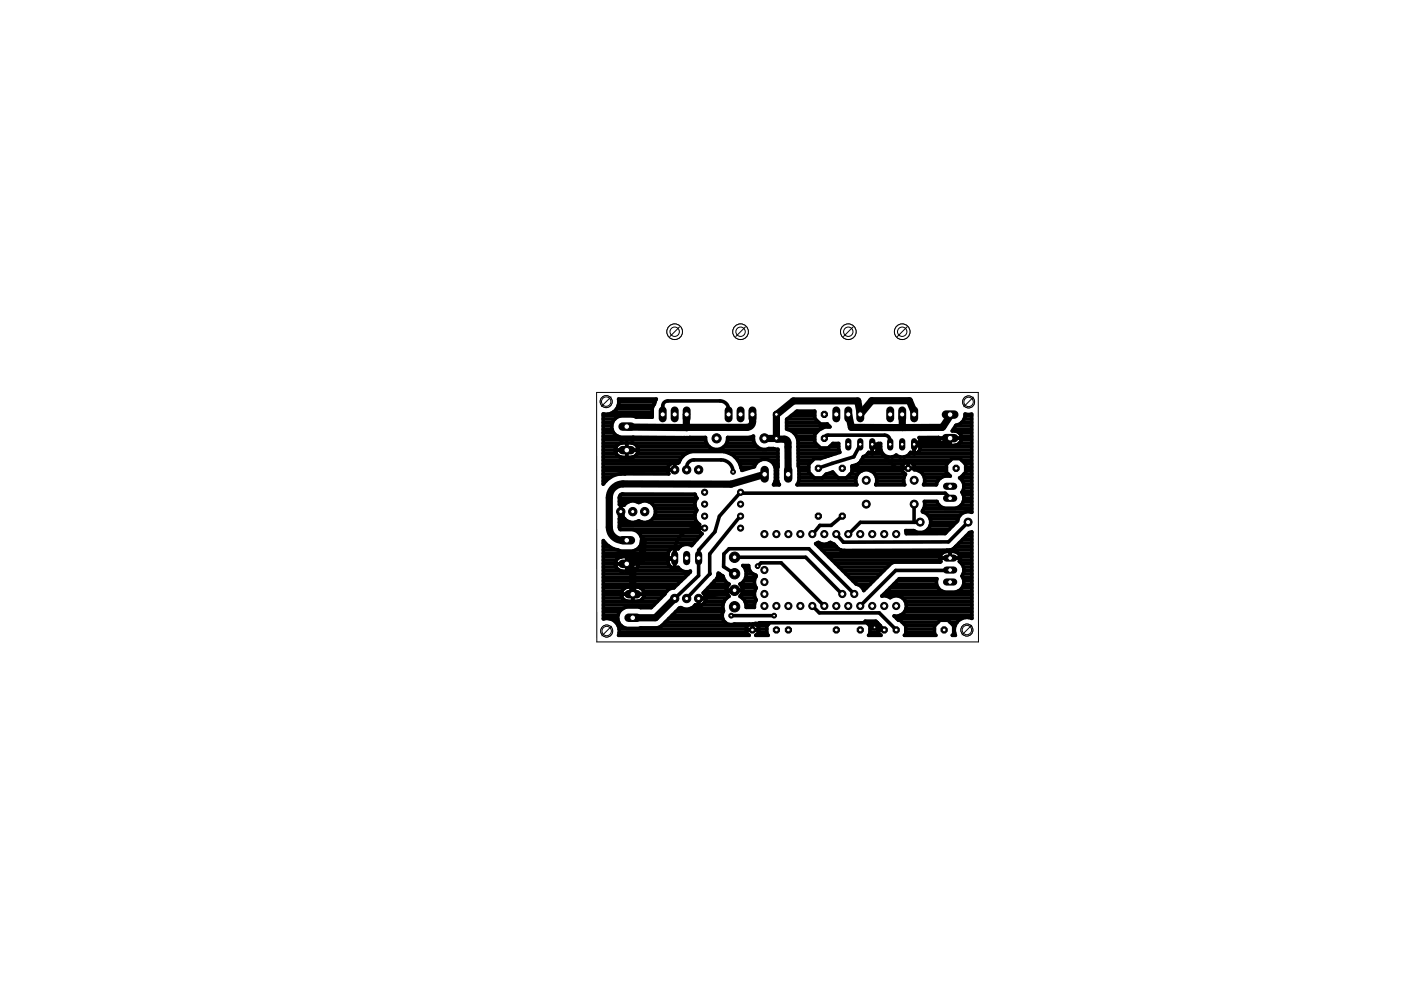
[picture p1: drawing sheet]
<svg xmlns="http://www.w3.org/2000/svg" width="297mm" height="210mm" viewBox="0 0 297 210" stroke-linecap="round" stroke-linejoin="round" font-family="sans-serif">
<g fill="none" stroke="#000" stroke-width=".76">
<path d="M127.9 96.1h2.7M127.9 96.9h3.6M127.9 99.8h13.6M127.9 99.1h13.7M127.9 98.3h14.3M127.9 95.4h2.6M127.9 94.7h2.8M127.9 94h3.7M127.9 93.2h21.7M127.9 92.5h3.1M127.9 91.8h2.2M127.9 91h1.9"/>
<path d="M127.9 90.3h1.8M127.9 89.6h2M127.9 88.8h2.5M127.9 88.1h10.4M130 87.4h8.3M130 91.7l.7 .7 .8 .3h2.7M130.5 95.4h4.8M130.7 86.7h7.6M130.8 94.4l.8-.5h2.3a1.53 1.53 0 0 1 1.4 1.5 1.53 1.53 0 0 1-1.4 1.6h-2a1.54 1.54 0 0 1-1.1-2.6zM131.1 85.9h7.5M131.2 85.2h7.7M132.9 93.9v3.1"/>
<path d="M132.9 96.1h.1M132.9 96.9h.1M132.9 95.4h.1M132.9 94.7h.1M132.9 94h.1M132.9 90.4l.1 .2M134.2 94h15.6M134.2 92.7h.1M134.2 92.7l10.9 .1M134.3 96.9h10.3M135.1 94.7h15.2M135.1 96.1h10.4"/>
<path d="M135.3 95.4h29.6M138.7 85.6l.4-1h-8a2.66 2.66 0 0 1-3.2 3.2v14.9l.2-.3M138.7 85.6v.1M138.7 85.6l-.4 1v1.9l-3.4-.1-.7-.2h-2.7a2.33 2.33 0 0 0-1.5 3.5M140.5 87.9v-2.1l.3-.5 .5-.3h11.4a1.81 1.81 0 0 1 1.8 1.8v1.1M140.5 87.9h.1M141.5 99.6h1.6M143 98.1v1.5M143 99.1h.1M143 98.3h.1M144.1 97.5l-16.2 .1M144.1 97.5l-.4 .7a1.53 1.53 0 0 0-1.8 .4 1.53 1.53 0 0 0-.1 1.9h-9.3"/>
<path d="M144.8 96.7h.1M144.8 96.7l-.7 .8M145.1 92.8h.1M145.1 92.8h1M145.6 96.1h.1M145.6 96.1l-.8 .6M145.6 99.5v.1a1.65 1.65 0 0 1 1.5-2.1h5.8a2.54 2.54 0 0 1 2.5 2.6M146.2 92.8h.1M146.2 92.8h-.1M153.5 94.7h7M154.1 94h5.9M154.3 93.2h5.4"/>
<path d="M154.4 87.9h.1M154.5 96l1 .6 .8 .8M154.5 96v.1M154.5 96l-1.1-.3h-6.8l-1 .4M154.7 96.1h10.2M155.8 96.9h9.2M156.3 97.4l.6 1M156.3 97.4h.1M156.4 97.6h4.7M156.9 98.3h3.3M156.9 98.4l.4 1.3 2.7-.7a2.29 2.29 0 0 1 2.3-1.7 2.29 2.29 0 0 1 2.1 1.9v2.7l-.4 .8M156.9 98.4h.1"/>
<path d="M157.1 99.1h2.5M159.5 87.9h.1M159.7 92.5h.1M159.7 92.5l-.8 .3h-4.6a2.35 2.35 0 0 1-2.4 2.5 2.35 2.35 0 0 1-2.3-2.5h-3.4M159.7 92.5a2.34 2.34 0 0 0 .9 2.3 2.34 2.34 0 0 0 2.4 .3l1.9 .1-.1 6.7 .4 .8M162.1 92.9v.1M163.1 97.6h1.9M164 98.3h1M164.3 99.1h.6M164.4 99.8h.4M164.6 92.9v.1M164.9 87.7l-.3 .2"/>
<path d="M166.8 90.3h9M166.8 89.6h6.8M166.9 88.8h6M166.9 91h6.9M167.6 91.2l.8 .6M167.6 91.2h.1M167.8 88.1h4.9M168.3 91.8h4.8M168.4 91.8l.5 .8M168.4 91.8h.1M168.7 87.4h4M168.9 92.5h3.8"/>
<path d="M168.9 92.6l.3 .9v5.3l.2 .4v2.7l-.3 .8M168.9 92.6h.1M169.1 93.2h3.6M169.2 94.7h4.4M169.2 94h3.7M169.2 96.1h8.1M169.2 96.9h5.8M169.2 95.4h8.7M169.2 98.3h2.4M169.2 97.6h3.1M169.3 99.1h2.2M169.4 99.8h2.1"/>
<path d="M174.6 90.6l-.7 .3-1.2 1.2v1.7l1.2 1.2h1.7l1-1h1.2v1.3l.3 .6-1.9 .6M174.6 90.6h.1M174.8 92.9l.2-.4 .3-.2h12.3l.7 .3a1.79 1.79 0 0 1 .4 1.6v-.1M174.8 92.9h.1M175.4 90.5h.6l-.6-.6h-1.5l-1.2-1.2v-1.5h-3.7l-2.2 1.7v2.1l.8 .2M175.4 90.5h.1M175.4 90.5l-.8 .1M175.5 96.7l-1.6 .5h-1.2l-1.2 1.2v1.7l1.2 1.2h1.6l.8-.7 1.5-.5 1.1 1.2h1.7l1.2-1.2v-1.3l1.3-.4M175.6 96.7h-.1M175.9 94.7h1.9M176.2 96.5h.1M176.2 96.5l-.6 .2"/>
<path d="M179.9 87.9h.1M180.6 99.8h2.2M180.6 99.1h10.7M181.9 98.4v.1M182 98.3h9.7M182.4 87.7v.2M182.4 87.9h.1M182.4 94.2l-1.4 2.7-7.5 2.4M182.4 98l-.5 .4M182.4 98h.1M182.6 97.6h18.9M183 96.9h5.3"/>
<path d="M184 96.1h.7M184.6 99.8h6.7M184.9 94.2l5.1 5.1h2.6M184.9 94.2v2M184.9 94.2h1.3M184.9 95.4h.1M184.9 94.7h.1M185.1 96.1h2M186.1 95.4h.7M186.2 94.7h.5M189.2 96.9h1.6M191.3 99.8v-1.1l.7-.7h1.1l.7 .7v.9a2.15 2.15 0 0 1 2 3.2h2.7a2.23 2.23 0 0 1 3-1.9l-.8-.8v-1.7l1.2-1.2h1.7l1.1 1.2v1.7l-1.2 1.2a2.36 2.36 0 0 1 .5 3.1 2.2 2.2 0 0 1-1.4 3.4h-2.3l-.8-.4-.6-.6-.3-.5h-2.6a2.03 2.03 0 0 1-.4 2v.2a2.26 2.26 0 0 1 1.8 2.2 2.26 2.26 0 0 1-1.9 2.2"/>
<path d="M191.3 99.8l.7 .7a2.07 2.07 0 0 0-.2 2.3h-6.1a2.23 2.23 0 0 0-2-3.2 2.23 2.23 0 0 0-2 3.2l-12.6-.1M191.3 99.3h2.5M191.3 87.9h.1M191.3 87.9v.3M191.8 96.9h14.2M192.6 98v1.3M192.6 99.1h.1M192.6 98.3h.1M192.9 96.1h.7M193.4 98.3h7.4M193.8 87.4v.5M193.8 94.2h1.3"/>
<path d="M193.8 94.2v2M193.8 95.4h.1M193.8 94.7h.1M193.8 99.1h6.9M193.9 94.1l-.1 .1M194 96.1h12M194.7 99.8h6M195 95.4h11M195.1 93.2h4M195.1 94.7h10.9M195.1 94h4.3M199 92.9h4.9"/>
<path d="M199.1 93.3l-.1-.5h-4.1l.2 .4v1.8a1.28 1.28 0 0 1-2 .9 2.02 2.02 0 0 1-3.1 .6 2.05 2.05 0 0 1-3.3-1.2v-1.3h-.5v1a1.27 1.27 0 0 1-2 .9l-.6 .7-.6 .2-.6 1.2M199.1 93.3a1.51 1.51 0 0 0 1.3 1.1h2.1a1.56 1.56 0 0 0 1.3-1.1M201.4 93v1.4M201.4 94h.1M201.4 93.2h.1M201.4 87.9l.2 .1M202.1 91h3.9M202.6 90.3h3.4M203.4 91.8h2.6M203.4 94h2.6M203.8 92.5h2.2M203.8 93.3a1.6 1.6 0 0 0-1.9-1.9l.8-1.2a2.2 2.2 0 0 0 1.9-2.4h1.4v20.8a2.19 2.19 0 0 0-3 1.8l-2.6 2.7-8.2 .1-.2-.7h1.8l.8 .4"/>
<path d="M203.8 93.2h2.2M203.9 89.6h2.1M203.9 97.6h2.1M204.4 88.8h1.6M204.6 88.1h1.4M204.6 98.3h1.4M204.7 99.8h1.3M204.7 99.1h1.3M127.9 102h.6M127.9 101.3h1.4M127.9 100.5h3.3M127.9 119.5h13.8"/>
<path d="M127.9 118h3.9M127.9 118.8h2.8M127.9 117.3h13.8M127.9 116.6h3M127.9 115.8h1.3M127.9 115.1h.4M128 114.8l-.1-.2v16.6M128 114.8h.1M128 114.8l.9 .9M128.1 102.4h.1M128.9 115.7h.1M128.9 115.7l1.1 .7"/>
<path d="M129 101.5h.1M129 101.5l-.9 .9M130 116.4h.1M130.1 100.8h.1M130.1 100.8l-1.1 .7M131.3 110h1.2M131.3 110v1.8l.3 .5h2.6a2.31 2.31 0 0 1 1.5 3.5M131.3 110h.2M131.3 111.5h16.9M131.3 110.7h2.4M131.3 106.4h2M131.3 105.6h16.5"/>
<path d="M131.5 112.2h16.6M131.6 107v3M131.6 108.5h.1M131.6 104.9l-.3 .6v1.5l.9 .1a2.69 2.69 0 0 1 3.2-.5 2.31 2.31 0 0 1 3.6 1.9 2.31 2.31 0 0 1-3.6 1.9 2.48 2.48 0 0 1-3.2-.5l-.5 .1M131.6 104.9l.4-.1h15.3l.5 .8M131.6 109.3h.1M131.6 107.8h.1M131.6 107.1h.1M131.6 104.9h15.8M131.7 100.5h.1M132.2 107.1h.1M132.5 100.5h.1"/>
<path d="M132.5 100.5h-1.1l-1.3 .3M132.8 114.6h.1M132.9 118v3.1M132.9 118.8h.1M133.9 118.6l-1 .9M134 118h7.6M134.6 110.7h1.6M134.8 116.6h7.2M135 106.4h.9M135.1 118.8h6.5M135.4 112.9h13.1M135.7 115.8l-.6 .7a6.4 6.4 0 0 1-5.1-.1"/>
<path d="M135.7 115.8h8.6M135.9 113.7h12.5M136 115.1h11.1M136.1 114.4h11.7M137.2 110.7h10.6M137.5 106.4h9.9M138.4 110h9M138.5 107.1h8.8M138.8 109.3h8.5M138.9 107.8h8.7M139 108.5h8.6M141.6 118.3h1.4l-.3 .3h-6.6"/>
<path d="M143 119.5h.1M143 116.2v4.3M143 118h.1M143 118.8h.1M143 117.3h.1M143 116.6h.1M143.8 116.4h.1M143.8 116.4a1.4 1.4 0 0 0-2.2 1.1v1.7a1.4 1.4 0 0 0 2.2 1.1M147.8 105.6a1.93 1.93 0 0 0 0 2.6 2.01 2.01 0 0 0 .5 3l-.1 .3M148.1 112h1.3M148.2 111.5a1.28 1.28 0 0 0 .7 1.7l-2.3 2.5a2.18 2.18 0 0 0-2.8 .7M149.4 112a5.1 5.1 0 0 0-6.4 4.9"/>
<path d="M149.4 112h.1M155.7 118.2h15.1l7.8 7.7M157 109.4l-6.5 8.1v4.3v-.2l-4.9 5.3M164 102.7h1.2M164.1 102.7h1.1M164.4 102h.5M164.4 101.3h.4M164.4 100.5h.4M169.1 102.7h12.5M169.4 102h12M169.4 101.3h3.2M169.4 100.5h2.5"/>
<path d="M173.3 115.1h.4M173.5 115.8h3.8M174.2 116.6h3.9M174.4 101.3h3.3M175 117.3h24.7M175.2 100.5h1.7M175.7 118h23.6M175.8 115.1h.5M176.4 118.8h22.9M177.2 119.5h11.7M177.7 116.4h.1M178.6 109.4l-2.4 2h-2.4l-1.6 1.8"/>
<path d="M179.5 101.3h2M180.2 100.5h1.6M185.5 100.5h6.5M185.7 102.7h6.1M185.8 101.3h5.9M185.9 102h5.7M192.2 112.9h8.4M193.8 106.9v3.8M195.1 110.7h-12.7l-2.5 2.5M195.7 100.5h5.4M195.7 108.5h9M195.8 107.8h10.2"/>
<path d="M195.9 102.7h2.6M196 101.3h3.5M196 106.4h2.7M196 107.1h3.1M196 102h2.8M196.7 112.2h4.6M196.8 109.3h6.7M197.2 111.5h4.8M197.2 110h5.9M197.3 110.7h5.4M199.3 118.3h4.3M199.5 119a1.41 1.41 0 0 1 1.1-2.1h1.7a1.42 1.42 0 0 1 1.1 2.1 2.41 2.41 0 0 1 .6 3.2l.3 .8v.8l-.3 .8"/>
<path d="M199.5 119v.1M200.8 116.6l-21.7 .1a1.68 1.68 0 0 1-1.8-.8 1.39 1.39 0 0 0-1.3-.8 2.52 2.52 0 0 1-2.6 0l-.5 .2 8.6 8.5a2.08 2.08 0 0 1 1.6 1.4l5.8-5.8 .7-.2h9.7l.2-.2M200.8 116.6v.1M201.4 105.6l-1-1h-43.1l-.3-.2-4.5 5.1-.9 3.3-3.5 3.8v5.4l-5.1 4.9M201.4 116.9v1.4M201.4 118h.1M201.4 117.3h.1M201.5 116.6l-.7 .1M201.5 116.6v.1M201.7 116.6h4.3M202.1 116.4l-.6 .2M202.1 116.4h.1"/>
<path d="M202.6 115.9l-.5 .5M202.6 115.9h.1M202.6 115.8h3.4M203.2 117.3h2.8M203.4 115.1h2.6M203.5 118.8h2.5M203.6 118h2.4M203.6 101.3h2.4M203.8 107.1h2.2M203.9 119.5h2.1M204.1 104.2h1.9M204.1 102h1.9"/>
<path d="M204.1 114.4h1.9M204.2 106.4h1.8M204.2 104.9h1.8M204.3 105.6h1.7M204.3 103.4h1.7M204.3 102.7h1.7M204.4 100.5h1.6M204.8 113.7h1.2M205.3 110.7l-4.2 4.2-22.3 .1-1.5-1.8M205.7 112.9l.3-.1 .1 18.3a2.67 2.67 0 0 0-3.2 .9M205.8 108.5h.2M206 112.9h-.5l-2.9 3"/>
<path d="M127.9 124.6h4.7M127.9 125.3h4M127.9 123.9h15.8M127.9 123.1h16.5M127.9 122.4h17.3M127.9 121.7h18M127.9 121h3.5M127.9 120.2h2.7M127.9 131.2a2.66 2.66 0 0 1 2.7 .8 2.66 2.66 0 0 1 .5 2.7h27.8l-.7-.6M127.9 127.5h11.5M127.9 131.2h.2M127.9 130.5h3.1"/>
<path d="M127.9 129.7h3.4M127.9 129h4.2M127.9 128.2h10.7M127.9 126.8h4.1M127.9 126.1h3.8M129.2 131.2h1.8M130.5 131.9h.7M131 132.6h.7M131.3 133.4h26.9M131.3 134.1h26.9M131.4 121a1.53 1.53 0 0 1-.9-1.7 1.53 1.53 0 0 1 1.4-1.3h2a1.53 1.53 0 0 1 1.4 1.3 1.53 1.53 0 0 1-.9 1.7M131.4 121l.5 .1 2.5-.1"/>
<path d="M131.7 126h4.9M132 126.8a1.53 1.53 0 0 1 1.1-2.3h2.1a1.53 1.53 0 0 1 1.4 1.5 1.53 1.53 0 0 1-1.4 1.5M132 126.8l.5 .5 .6 .2M132.9 121h.1M132.9 120.2h.1M134.2 124.6h.1M134.2 124.5v3M134.2 126.8h.1M134.2 126.1h.1M134.2 125.3h.1M134.4 121h10.1M135.1 120.2h7.1"/>
<path d="M136.3 126.8h3.8M136.4 125.3h5M136.6 126.1h4.2M140.3 132.6h18.3M141.1 131.9h12.6M141.8 131.2h11.4M142.5 130.5h10.6M142.6 124.6l-.8 .4-3.7 3.8-5.3-.1-.8 .4-.7 .6M143 120.2h.1M143.2 129.7h10.1M143.8 120.3h.1M143.8 120.3a2.08 2.08 0 0 0 2.6 .8v.2l-3.5 3.3h-7.2"/>
<path d="M144 129h.7M146.5 129h6.8M147.4 128.2a2.27 2.27 0 0 1-3.1 .6l-.3 .1-3.8 3.9-.8 .3-6.6 .1a2.3 2.3 0 0 1-1.5-3.5M147.4 128.2h.1M148.1 126.9h1.5M148.1 127.5h.1M148.1 128.2h.1M148.8 128.2h4.5M149.1 125.7h.1M149.1 125.7l.5 1.1M149.4 126.1h4.9M149.5 125.3h4.5"/>
<path d="M149.5 127.5h4M149.6 126.8a1.53 1.53 0 0 1-2.2 1.4M149.6 126.8h4.5M150.2 124.6h3.9M150.8 123.9h3.8M151.6 123.1h2.1M152.1 122.4h1.3M152.3 121.7h.3M154 125.2h3.5M154.6 123.8a1.76 1.76 0 0 0 0 2.6 2.38 2.38 0 0 0-1.2 3.1 1.88 1.88 0 0 0 .1 2.2 1.88 1.88 0 0 0 2.2 .6h3.3l-.8 .7v1.1M154.6 123.8a2.32 2.32 0 0 1-1.3-1.7l-1-.6v.6l-.3 .6-2.9 3M155 130.5h9.1"/>
<path d="M155.7 121.6l-2.3-1.5 .1-2.6 1.1-1.1h16.9l9.6 9.5M155.7 121.6h.1M155.7 125.2l-6.9 1.7-.7-.1v1.6M156.9 123.8a1.76 1.76 0 0 1 0 2.6 2.24 2.24 0 0 1 1.3 2.4h1.8v-.7l.3-.9a2.46 2.46 0 0 1 0-2.6M156.9 123.8a2.41 2.41 0 0 0 .6-3.9h1.2a1.86 1.86 0 0 0 1.5 2l.1 .2a2.15 2.15 0 0 0 0 2.5M156.9 123.9h3.1M157.2 126.1h2.8M157.4 124.6h2.9M157.4 126.8h2.7M157.5 125.3h2.5M157.7 123.1h2.3M157.8 120.2h.9"/>
<path d="M157.9 127.5h2.3M158.1 122.4h2.1M158.1 121h.9M158.2 128.2h1.8M158.2 121.7h1.5M158.2 133.6h2.6M159.5 132.3l.1 1.2M159.5 132.3h.1M159.5 133.4h.1M159.5 132.6h.1M160.1 132.3h2.9l-.4 .4v1.7l.3 .3h-2.7l.6-.6v-1.1zM160.5 132.6h2.2"/>
<path d="M160.6 120l.7-.7h4.3l9.2 9.2M160.8 134.1h1.8M160.8 133.4h1.8M172.2 128.5l1.5 1.4h12.7l3.6 3.7M177.9 120.2h10.2M178.6 121h8.8M179.3 121.7h7.4M180.1 122.4h5.8M180.8 123.1h4.4M181.7 123.9h2.8M182.8 124.6h.9M183.6 131.9h2.3"/>
<path d="M184.4 132.6h2.2M184.4 134.1h1.8M184.4 133.4h1.8M186 132h-25v.2l-1.2 .1-.3 .5M186 132l1.5 1.6M186 132l-.6 1M186.2 133.6h1.3M186.6 132.6l-.9-.9h-2.3l1 1v1.7l-.3 .3h2.7l-.6-.6M186.6 132.6l-.4 .4v1.1M187.3 126.1h18.8M187.5 133.6h.1M188 125.3h11.7"/>
<path d="M188.7 124.6h10.2M189.5 123.9h9.1M189.6 130.6l.9 .9h.4l1.1 1.2v1.7l-.3 .3h6.7l-.3-.3v-1.7l1.2-1.2h1.7l1.2 1.2v1.7l-.3 .3h.7a2.58 2.58 0 0 1 .3-2.7M190.1 131.2h13.8M190.2 123.1h8.3M190.8 130.5h15.3M191.2 131.9h7.7M191.3 126.8h14.8M191.8 129.7h14.3M191.9 127.5h14.2M192 132.6h6.2M192 134.1h6.1"/>
<path d="M192 133.4h6.1M192.1 129h14M192.2 128.2h13.9M198.9 124.6l-.4-.8 .1-1.1h-8l-3.6 3.7a2.5 2.5 0 0 1 1.8 .3 2.18 2.18 0 0 1 3.4 1.4 2.18 2.18 0 0 1-2.6 2.5M198.9 124.6l.6 .6 .8 .3h2.3l.8-.3 .6-.6M201.4 131.9h1.5M201.4 120.9h-11.5l-7.5 7.6M202.1 132.6h.4M202.2 134.1h.2M202.2 133.4h.1M203.1 125.3h3M204 124.6h2.1"/>
<path d="M204.1 122.4h2M204.2 121.7h1.9M204.3 120.2h1.7M204.3 123.9h1.8M204.3 123.1h1.8M204.3 121h1.8"/>
</g>
<g fill="none" stroke="#000" stroke-width="1.5">
<path d="M133 90.6l12.7 .1M145.6 90.6l-.1 .1M145.6 87.9l-.1 2.8M159.5 87.9v1.8l-.4 .6-.5 .3-13.1 .1M162.1 93h2.5l.2 .1h1.7l.3 .2a1.47 1.47 0 0 1 .3 1.5v5.8M164.6 87.9v5M164.9 87.7l3.3-2.7h13.7l.5 2.7M179.9 87.9l.6 2.7 10.8 .1M191.3 88.2v2.5M193.8 87.4l-1-2.4h-8l-2.4 2.9M201.4 93l-1.2 1.1h-6.3M201.6 88l-1.8 2.6-8.5 .1"/>
<path d="M131.6 108.5l.3 2.3M132.9 119.5l1.3 1.3v5.2M136.4 114.6l-.3 4h-2.2M162.1 100.6l-7.1 2.1-22.9-.1a2.93 2.93 0 0 0-2.9 2.9v6.3a2.93 2.93 0 0 0 3.7 2.8M143 126.9l-4 4.1h-4.8"/>
</g>
<path d="M133.3 131h1.7" fill="none" stroke="#000" stroke-width="1.8"/>
<circle cx="134.2" cy="131" r=".59" fill="#fff" stroke="#000" stroke-width=".21"/>
<path d="M133.3 126h1.7" fill="none" stroke="#000" stroke-width="1.8"/>
<circle cx="134.2" cy="126" r=".59" fill="#fff" stroke="#000" stroke-width=".21"/>
<circle cx="149.4" cy="104.4" r=".66" fill="#000" stroke="#000" stroke-width=".21"/>
<circle cx="149.4" cy="104.4" r=".4" fill="#fff" stroke="#000" stroke-width=".21"/>
<circle cx="149.4" cy="106.9" r=".66" fill="#000" stroke="#000" stroke-width=".21"/>
<circle cx="149.4" cy="106.9" r=".4" fill="#fff" stroke="#000" stroke-width=".21"/>
<circle cx="157" cy="106.9" r=".66" fill="#000" stroke="#000" stroke-width=".21"/>
<circle cx="157" cy="106.9" r=".4" fill="#fff" stroke="#000" stroke-width=".21"/>
<circle cx="157" cy="104.4" r=".66" fill="#000" stroke="#000" stroke-width=".21"/>
<circle cx="157" cy="104.4" r=".4" fill="#fff" stroke="#000" stroke-width=".21"/>
<circle cx="149.4" cy="109.4" r=".66" fill="#000" stroke="#000" stroke-width=".21"/>
<circle cx="149.4" cy="109.4" r=".4" fill="#fff" stroke="#000" stroke-width=".21"/>
<circle cx="149.4" cy="112" r=".66" fill="#000" stroke="#000" stroke-width=".21"/>
<circle cx="149.4" cy="112" r=".4" fill="#fff" stroke="#000" stroke-width=".21"/>
<circle cx="157" cy="109.4" r=".66" fill="#000" stroke="#000" stroke-width=".21"/>
<circle cx="157" cy="109.4" r=".4" fill="#fff" stroke="#000" stroke-width=".21"/>
<circle cx="157" cy="112" r=".66" fill="#000" stroke="#000" stroke-width=".21"/>
<circle cx="157" cy="112" r=".4" fill="#fff" stroke="#000" stroke-width=".21"/>
<path d="M132 114.6h1.8" fill="none" stroke="#000" stroke-width="1.8"/>
<circle cx="132.9" cy="114.6" r=".59" fill="#fff" stroke="#000" stroke-width=".21"/>
<path d="M132 119.5h1.8" fill="none" stroke="#000" stroke-width="1.8"/>
<circle cx="132.9" cy="119.5" r=".59" fill="#fff" stroke="#000" stroke-width=".21"/>
<path d="M200.7 105.6h1.5" fill="none" stroke="#000" stroke-width="1.5"/>
<circle cx="201.4" cy="105.6" r=".51" fill="#fff" stroke="#000" stroke-width=".21"/>
<path d="M200.7 103.1h1.5" fill="none" stroke="#000" stroke-width="1.5"/>
<circle cx="201.4" cy="103.1" r=".51" fill="#fff" stroke="#000" stroke-width=".21"/>
<circle cx="182.4" cy="133.6" r=".71" fill="#000" stroke="#000" stroke-width=".21"/>
<circle cx="182.4" cy="133.6" r=".4" fill="#fff" stroke="#000" stroke-width=".21"/>
<circle cx="187.5" cy="133.6" r=".71" fill="#000" stroke="#000" stroke-width=".21"/>
<circle cx="187.5" cy="133.6" r=".4" fill="#fff" stroke="#000" stroke-width=".21"/>
<circle cx="164.6" cy="133.6" r=".71" fill="#000" stroke="#000" stroke-width=".21"/>
<circle cx="164.6" cy="133.6" r=".4" fill="#fff" stroke="#000" stroke-width=".21"/>
<circle cx="159.5" cy="133.6" r=".71" fill="#000" stroke="#000" stroke-width=".21"/>
<circle cx="159.5" cy="133.6" r=".4" fill="#fff" stroke="#000" stroke-width=".21"/>
<path d="M200.6 92.9h1.7" fill="none" stroke="#000" stroke-width="1.8"/>
<circle cx="201.4" cy="92.9" r=".59" fill="#fff" stroke="#000" stroke-width=".21"/>
<path d="M200.6 87.9h1.7" fill="none" stroke="#000" stroke-width="1.8"/>
<circle cx="201.4" cy="87.9" r=".59" fill="#fff" stroke="#000" stroke-width=".21"/>
<circle cx="155.7" cy="118.2" r="1.1" fill="#000" stroke="#000" stroke-width=".21"/>
<circle cx="155.7" cy="118.2" r=".51" fill="#fff" stroke="#000" stroke-width=".21"/>
<circle cx="155.7" cy="121.6" r="1.1" fill="#000" stroke="#000" stroke-width=".21"/>
<circle cx="155.7" cy="121.6" r=".51" fill="#fff" stroke="#000" stroke-width=".21"/>
<circle cx="155.7" cy="125.2" r="1.1" fill="#000" stroke="#000" stroke-width=".21"/>
<circle cx="155.7" cy="125.2" r=".51" fill="#fff" stroke="#000" stroke-width=".21"/>
<circle cx="155.7" cy="128.7" r="1.1" fill="#000" stroke="#000" stroke-width=".21"/>
<circle cx="155.7" cy="128.7" r=".51" fill="#fff" stroke="#000" stroke-width=".21"/>
<circle cx="134.2" cy="108.5" r=".89" fill="#000" stroke="#000" stroke-width=".21"/>
<circle cx="134.2" cy="108.5" r=".44" fill="#fff" stroke="#000" stroke-width=".21"/>
<circle cx="131.6" cy="108.5" r=".89" fill="#000" stroke="#000" stroke-width=".21"/>
<circle cx="131.6" cy="108.5" r=".44" fill="#fff" stroke="#000" stroke-width=".21"/>
<circle cx="136.7" cy="108.5" r=".89" fill="#000" stroke="#000" stroke-width=".21"/>
<circle cx="136.7" cy="108.5" r=".44" fill="#fff" stroke="#000" stroke-width=".21"/>
<circle cx="183.7" cy="106.9" r=".85" fill="#000" stroke="#000" stroke-width=".21"/>
<circle cx="183.7" cy="106.9" r=".55" fill="#fff" stroke="#000" stroke-width=".21"/>
<circle cx="193.8" cy="106.9" r=".85" fill="#000" stroke="#000" stroke-width=".21"/>
<circle cx="193.8" cy="106.9" r=".55" fill="#fff" stroke="#000" stroke-width=".21"/>
<circle cx="183.7" cy="101.8" r=".85" fill="#000" stroke="#000" stroke-width=".21"/>
<circle cx="183.7" cy="101.8" r=".55" fill="#fff" stroke="#000" stroke-width=".21"/>
<circle cx="193.8" cy="101.8" r=".85" fill="#000" stroke="#000" stroke-width=".21"/>
<circle cx="193.8" cy="101.8" r=".55" fill="#fff" stroke="#000" stroke-width=".21"/>
<circle cx="151.9" cy="92.9" r=".97" fill="#000" stroke="#000" stroke-width=".21"/>
<circle cx="151.9" cy="92.9" r=".55" fill="#fff" stroke="#000" stroke-width=".21"/>
<circle cx="162.1" cy="92.9" r=".97" fill="#000" stroke="#000" stroke-width=".21"/>
<circle cx="162.1" cy="92.9" r=".55" fill="#fff" stroke="#000" stroke-width=".21"/>
<circle cx="205.3" cy="110.7" r=".85" fill="#000" stroke="#000" stroke-width=".21"/>
<circle cx="205.3" cy="110.7" r=".55" fill="#fff" stroke="#000" stroke-width=".21"/>
<circle cx="195.1" cy="110.7" r=".85" fill="#000" stroke="#000" stroke-width=".21"/>
<circle cx="195.1" cy="110.7" r=".55" fill="#fff" stroke="#000" stroke-width=".21"/>
<path d="M148.1 117.6v1.5" fill="none" stroke="#000" stroke-width="1.5"/>
<circle cx="148.1" cy="118.3" r=".51" fill="#fff" stroke="#000" stroke-width=".21"/>
<path d="M145.6 117.6v1.5" fill="none" stroke="#000" stroke-width="1.5"/>
<circle cx="145.6" cy="118.3" r=".51" fill="#fff" stroke="#000" stroke-width=".21"/>
<path d="M143 117.6v1.5" fill="none" stroke="#000" stroke-width="1.5"/>
<circle cx="143" cy="118.3" r=".51" fill="#fff" stroke="#000" stroke-width=".21"/>
<circle cx="162.1" cy="128.5" r=".76" fill="#000" stroke="#000" stroke-width=".21"/>
<circle cx="162.1" cy="128.5" r=".51" fill="#fff" stroke="#000" stroke-width=".21"/>
<circle cx="164.6" cy="128.5" r=".76" fill="#000" stroke="#000" stroke-width=".21"/>
<circle cx="164.6" cy="128.5" r=".51" fill="#fff" stroke="#000" stroke-width=".21"/>
<circle cx="167.2" cy="128.5" r=".76" fill="#000" stroke="#000" stroke-width=".21"/>
<circle cx="167.2" cy="128.5" r=".51" fill="#fff" stroke="#000" stroke-width=".21"/>
<circle cx="169.7" cy="128.5" r=".76" fill="#000" stroke="#000" stroke-width=".21"/>
<circle cx="169.7" cy="128.5" r=".51" fill="#fff" stroke="#000" stroke-width=".21"/>
<circle cx="172.2" cy="128.5" r=".76" fill="#000" stroke="#000" stroke-width=".21"/>
<circle cx="172.2" cy="128.5" r=".51" fill="#fff" stroke="#000" stroke-width=".21"/>
<circle cx="174.8" cy="128.5" r=".76" fill="#000" stroke="#000" stroke-width=".21"/>
<circle cx="174.8" cy="128.5" r=".51" fill="#fff" stroke="#000" stroke-width=".21"/>
<circle cx="177.3" cy="128.5" r=".76" fill="#000" stroke="#000" stroke-width=".21"/>
<circle cx="177.3" cy="128.5" r=".51" fill="#fff" stroke="#000" stroke-width=".21"/>
<circle cx="179.9" cy="128.5" r=".76" fill="#000" stroke="#000" stroke-width=".21"/>
<circle cx="179.9" cy="128.5" r=".51" fill="#fff" stroke="#000" stroke-width=".21"/>
<circle cx="182.4" cy="128.5" r=".76" fill="#000" stroke="#000" stroke-width=".21"/>
<circle cx="182.4" cy="128.5" r=".51" fill="#fff" stroke="#000" stroke-width=".21"/>
<circle cx="184.9" cy="128.5" r=".76" fill="#000" stroke="#000" stroke-width=".21"/>
<circle cx="184.9" cy="128.5" r=".51" fill="#fff" stroke="#000" stroke-width=".21"/>
<circle cx="187.5" cy="128.5" r=".76" fill="#000" stroke="#000" stroke-width=".21"/>
<circle cx="187.5" cy="128.5" r=".51" fill="#fff" stroke="#000" stroke-width=".21"/>
<circle cx="190" cy="128.5" r=".76" fill="#000" stroke="#000" stroke-width=".21"/>
<circle cx="190" cy="128.5" r=".51" fill="#fff" stroke="#000" stroke-width=".21"/>
<circle cx="162.1" cy="125.9" r=".76" fill="#000" stroke="#000" stroke-width=".21"/>
<circle cx="162.1" cy="125.9" r=".51" fill="#fff" stroke="#000" stroke-width=".21"/>
<circle cx="162.1" cy="123.4" r=".76" fill="#000" stroke="#000" stroke-width=".21"/>
<circle cx="162.1" cy="123.4" r=".51" fill="#fff" stroke="#000" stroke-width=".21"/>
<circle cx="162.1" cy="120.9" r=".76" fill="#000" stroke="#000" stroke-width=".21"/>
<circle cx="162.1" cy="120.9" r=".51" fill="#fff" stroke="#000" stroke-width=".21"/>
<circle cx="181.1" cy="125.9" r=".76" fill="#000" stroke="#000" stroke-width=".21"/>
<circle cx="181.1" cy="125.9" r=".51" fill="#fff" stroke="#000" stroke-width=".21"/>
<circle cx="178.6" cy="125.9" r=".76" fill="#000" stroke="#000" stroke-width=".21"/>
<circle cx="178.6" cy="125.9" r=".51" fill="#fff" stroke="#000" stroke-width=".21"/>
<circle cx="162.1" cy="113.2" r=".76" fill="#000" stroke="#000" stroke-width=".21"/>
<circle cx="162.1" cy="113.2" r=".51" fill="#fff" stroke="#000" stroke-width=".21"/>
<circle cx="164.6" cy="113.2" r=".76" fill="#000" stroke="#000" stroke-width=".21"/>
<circle cx="164.6" cy="113.2" r=".51" fill="#fff" stroke="#000" stroke-width=".21"/>
<circle cx="167.2" cy="113.2" r=".76" fill="#000" stroke="#000" stroke-width=".21"/>
<circle cx="167.2" cy="113.2" r=".51" fill="#fff" stroke="#000" stroke-width=".21"/>
<circle cx="169.7" cy="113.2" r=".76" fill="#000" stroke="#000" stroke-width=".21"/>
<circle cx="169.7" cy="113.2" r=".51" fill="#fff" stroke="#000" stroke-width=".21"/>
<circle cx="172.2" cy="113.2" r=".76" fill="#000" stroke="#000" stroke-width=".21"/>
<circle cx="172.2" cy="113.2" r=".51" fill="#fff" stroke="#000" stroke-width=".21"/>
<circle cx="174.8" cy="113.2" r=".76" fill="#000" stroke="#000" stroke-width=".21"/>
<circle cx="174.8" cy="113.2" r=".51" fill="#fff" stroke="#000" stroke-width=".21"/>
<circle cx="179.9" cy="113.2" r=".76" fill="#000" stroke="#000" stroke-width=".21"/>
<circle cx="179.9" cy="113.2" r=".51" fill="#fff" stroke="#000" stroke-width=".21"/>
<circle cx="182.4" cy="113.2" r=".76" fill="#000" stroke="#000" stroke-width=".21"/>
<circle cx="182.4" cy="113.2" r=".51" fill="#fff" stroke="#000" stroke-width=".21"/>
<circle cx="187.5" cy="113.2" r=".76" fill="#000" stroke="#000" stroke-width=".21"/>
<circle cx="187.5" cy="113.2" r=".51" fill="#fff" stroke="#000" stroke-width=".21"/>
<circle cx="190" cy="113.2" r=".76" fill="#000" stroke="#000" stroke-width=".21"/>
<circle cx="190" cy="113.2" r=".51" fill="#fff" stroke="#000" stroke-width=".21"/>
<circle cx="184.9" cy="113.2" r=".76" fill="#000" stroke="#000" stroke-width=".21"/>
<circle cx="184.9" cy="113.2" r=".51" fill="#fff" stroke="#000" stroke-width=".21"/>
<circle cx="177.3" cy="113.2" r=".76" fill="#000" stroke="#000" stroke-width=".21"/>
<circle cx="177.3" cy="113.2" r=".51" fill="#fff" stroke="#000" stroke-width=".21"/>
<circle cx="145.6" cy="99.6" r=".89" fill="#000" stroke="#000" stroke-width=".21"/>
<circle cx="145.6" cy="99.6" r=".44" fill="#fff" stroke="#000" stroke-width=".21"/>
<circle cx="143" cy="99.6" r=".89" fill="#000" stroke="#000" stroke-width=".21"/>
<circle cx="143" cy="99.6" r=".44" fill="#fff" stroke="#000" stroke-width=".21"/>
<circle cx="148.1" cy="99.6" r=".89" fill="#000" stroke="#000" stroke-width=".21"/>
<circle cx="148.1" cy="99.6" r=".44" fill="#fff" stroke="#000" stroke-width=".21"/>
<circle cx="145.6" cy="126.9" r=".89" fill="#000" stroke="#000" stroke-width=".21"/>
<circle cx="145.6" cy="126.9" r=".44" fill="#fff" stroke="#000" stroke-width=".21"/>
<circle cx="148.1" cy="126.9" r=".89" fill="#000" stroke="#000" stroke-width=".21"/>
<circle cx="148.1" cy="126.9" r=".44" fill="#fff" stroke="#000" stroke-width=".21"/>
<circle cx="143" cy="126.9" r=".89" fill="#000" stroke="#000" stroke-width=".21"/>
<circle cx="143" cy="126.9" r=".44" fill="#fff" stroke="#000" stroke-width=".21"/>
<path d="M188.7 93.6v1.3" fill="none" stroke="#000" stroke-width="1.3"/>
<circle cx="188.7" cy="94.2" r=".4" fill="#fff" stroke="#000" stroke-width=".21"/>
<path d="M193.8 93.6v1.3" fill="none" stroke="#000" stroke-width="1.3"/>
<circle cx="193.8" cy="94.2" r=".4" fill="#fff" stroke="#000" stroke-width=".21"/>
<path d="M191.3 93.6v1.3" fill="none" stroke="#000" stroke-width="1.3"/>
<circle cx="191.3" cy="94.2" r=".4" fill="#fff" stroke="#000" stroke-width=".21"/>
<path d="M179.9 93.6v1.3" fill="none" stroke="#000" stroke-width="1.3"/>
<circle cx="179.9" cy="94.2" r=".4" fill="#fff" stroke="#000" stroke-width=".21"/>
<path d="M184.9 93.6v1.3" fill="none" stroke="#000" stroke-width="1.3"/>
<circle cx="184.9" cy="94.2" r=".4" fill="#fff" stroke="#000" stroke-width=".21"/>
<path d="M182.4 93.6v1.3" fill="none" stroke="#000" stroke-width="1.3"/>
<circle cx="182.4" cy="94.2" r=".4" fill="#fff" stroke="#000" stroke-width=".21"/>
<path d="M154.5 87v1.7" fill="none" stroke="#000" stroke-width="1.7"/>
<circle cx="154.5" cy="87.9" r=".55" fill="#fff" stroke="#000" stroke-width=".21"/>
<path d="M157 87v1.7" fill="none" stroke="#000" stroke-width="1.7"/>
<circle cx="157" cy="87.9" r=".55" fill="#fff" stroke="#000" stroke-width=".21"/>
<path d="M159.5 87v1.7" fill="none" stroke="#000" stroke-width="1.7"/>
<circle cx="159.5" cy="87.9" r=".55" fill="#fff" stroke="#000" stroke-width=".21"/>
<path d="M140.5 87v1.7" fill="none" stroke="#000" stroke-width="1.7"/>
<circle cx="140.5" cy="87.9" r=".55" fill="#fff" stroke="#000" stroke-width=".21"/>
<path d="M143 87v1.7" fill="none" stroke="#000" stroke-width="1.7"/>
<circle cx="143" cy="87.9" r=".55" fill="#fff" stroke="#000" stroke-width=".21"/>
<path d="M145.6 87v1.7" fill="none" stroke="#000" stroke-width="1.7"/>
<circle cx="145.6" cy="87.9" r=".55" fill="#fff" stroke="#000" stroke-width=".21"/>
<path d="M177.3 87v1.7" fill="none" stroke="#000" stroke-width="1.7"/>
<circle cx="177.3" cy="87.9" r=".55" fill="#fff" stroke="#000" stroke-width=".21"/>
<path d="M179.9 87v1.7" fill="none" stroke="#000" stroke-width="1.7"/>
<circle cx="179.9" cy="87.9" r=".55" fill="#fff" stroke="#000" stroke-width=".21"/>
<path d="M182.4 87v1.7" fill="none" stroke="#000" stroke-width="1.7"/>
<circle cx="182.4" cy="87.9" r=".55" fill="#fff" stroke="#000" stroke-width=".21"/>
<path d="M188.7 87v1.7" fill="none" stroke="#000" stroke-width="1.7"/>
<circle cx="188.7" cy="87.9" r=".55" fill="#fff" stroke="#000" stroke-width=".21"/>
<path d="M191.3 87v1.7" fill="none" stroke="#000" stroke-width="1.7"/>
<circle cx="191.3" cy="87.9" r=".55" fill="#fff" stroke="#000" stroke-width=".21"/>
<path d="M193.8 87v1.7" fill="none" stroke="#000" stroke-width="1.7"/>
<circle cx="193.8" cy="87.9" r=".55" fill="#fff" stroke="#000" stroke-width=".21"/>
<circle cx="178.6" cy="109.4" r=".71" fill="#000" stroke="#000" stroke-width=".21"/>
<circle cx="178.6" cy="109.4" r=".4" fill="#fff" stroke="#000" stroke-width=".21"/>
<circle cx="178.6" cy="99.3" r=".71" fill="#000" stroke="#000" stroke-width=".21"/>
<circle cx="178.6" cy="99.3" r=".4" fill="#fff" stroke="#000" stroke-width=".21"/>
<circle cx="174.8" cy="92.9" r=".71" fill="#000" stroke="#000" stroke-width=".21"/>
<circle cx="174.8" cy="92.9" r=".4" fill="#fff" stroke="#000" stroke-width=".21"/>
<circle cx="164.6" cy="92.9" r=".71" fill="#000" stroke="#000" stroke-width=".21"/>
<circle cx="164.6" cy="92.9" r=".4" fill="#fff" stroke="#000" stroke-width=".21"/>
<circle cx="173.5" cy="109.4" r=".71" fill="#000" stroke="#000" stroke-width=".21"/>
<circle cx="173.5" cy="109.4" r=".4" fill="#fff" stroke="#000" stroke-width=".21"/>
<circle cx="173.5" cy="99.3" r=".71" fill="#000" stroke="#000" stroke-width=".21"/>
<circle cx="173.5" cy="99.3" r=".4" fill="#fff" stroke="#000" stroke-width=".21"/>
<circle cx="164.6" cy="87.9" r=".71" fill="#000" stroke="#000" stroke-width=".21"/>
<circle cx="164.6" cy="87.9" r=".4" fill="#fff" stroke="#000" stroke-width=".21"/>
<circle cx="174.8" cy="87.9" r=".71" fill="#000" stroke="#000" stroke-width=".21"/>
<circle cx="174.8" cy="87.9" r=".4" fill="#fff" stroke="#000" stroke-width=".21"/>
<circle cx="190" cy="133.6" r=".71" fill="#000" stroke="#000" stroke-width=".21"/>
<circle cx="190" cy="133.6" r=".4" fill="#fff" stroke="#000" stroke-width=".21"/>
<circle cx="200.2" cy="133.6" r=".71" fill="#000" stroke="#000" stroke-width=".21"/>
<circle cx="200.2" cy="133.6" r=".4" fill="#fff" stroke="#000" stroke-width=".21"/>
<circle cx="177.3" cy="133.6" r=".71" fill="#000" stroke="#000" stroke-width=".21"/>
<circle cx="177.3" cy="133.6" r=".4" fill="#fff" stroke="#000" stroke-width=".21"/>
<circle cx="167.2" cy="133.6" r=".71" fill="#000" stroke="#000" stroke-width=".21"/>
<circle cx="167.2" cy="133.6" r=".4" fill="#fff" stroke="#000" stroke-width=".21"/>
<circle cx="192.6" cy="99.3" r=".71" fill="#000" stroke="#000" stroke-width=".21"/>
<circle cx="192.6" cy="99.3" r=".4" fill="#fff" stroke="#000" stroke-width=".21"/>
<circle cx="202.7" cy="99.3" r=".71" fill="#000" stroke="#000" stroke-width=".21"/>
<circle cx="202.7" cy="99.3" r=".4" fill="#fff" stroke="#000" stroke-width=".21"/>
<path d="M132 90.4h1.8" fill="none" stroke="#000" stroke-width="1.8"/>
<circle cx="132.9" cy="90.4" r=".59" fill="#fff" stroke="#000" stroke-width=".21"/>
<path d="M132 95.4h1.8" fill="none" stroke="#000" stroke-width="1.8"/>
<circle cx="132.9" cy="95.4" r=".59" fill="#fff" stroke="#000" stroke-width=".21"/>
<path d="M200.7 118.3h1.5" fill="none" stroke="#000" stroke-width="1.5"/>
<circle cx="201.4" cy="118.3" r=".51" fill="#fff" stroke="#000" stroke-width=".21"/>
<path d="M200.7 120.9h1.5" fill="none" stroke="#000" stroke-width="1.5"/>
<circle cx="201.4" cy="120.9" r=".51" fill="#fff" stroke="#000" stroke-width=".21"/>
<path d="M200.7 123.4h1.5" fill="none" stroke="#000" stroke-width="1.5"/>
<circle cx="201.4" cy="123.4" r=".51" fill="#fff" stroke="#000" stroke-width=".21"/>
<path d="M162.1 99.7v1.8" fill="none" stroke="#000" stroke-width="1.8"/>
<circle cx="162.1" cy="100.6" r=".59" fill="#fff" stroke="#000" stroke-width=".21"/>
<path d="M167.1 99.7v1.8" fill="none" stroke="#000" stroke-width="1.8"/>
<circle cx="167.1" cy="100.6" r=".59" fill="#fff" stroke="#000" stroke-width=".21"/>
<circle cx="185.4" cy="133" r=".51" fill="#000" stroke="#000" stroke-width=".21"/>
<circle cx="185.4" cy="133" r=".3" fill="#fff" stroke="#000" stroke-width=".21"/>
<circle cx="160.6" cy="120" r=".51" fill="#000" stroke="#000" stroke-width=".21"/>
<circle cx="160.6" cy="120" r=".3" fill="#fff" stroke="#000" stroke-width=".21"/>
<circle cx="155.4" cy="100.1" r=".51" fill="#000" stroke="#000" stroke-width=".21"/>
<circle cx="155.4" cy="100.1" r=".3" fill="#fff" stroke="#000" stroke-width=".21"/>
<circle cx="164.1" cy="130.5" r=".51" fill="#000" stroke="#000" stroke-width=".21"/>
<circle cx="164.1" cy="130.5" r=".3" fill="#fff" stroke="#000" stroke-width=".21"/>
<circle cx="155" cy="130.5" r=".51" fill="#000" stroke="#000" stroke-width=".21"/>
<circle cx="155" cy="130.5" r=".3" fill="#fff" stroke="#000" stroke-width=".21"/>
<g fill="none" stroke="#000" stroke-width=".21">
<path d="M126.5 83.2h80.9l.1 52.9h-81z"/>
<circle cx="205" cy="133.6" r="1.27"/>
</g>
<circle cx="205" cy="133.6" r="1.27" fill="#fff" stroke="#000" stroke-width=".21"/>
<circle cx="205.4" cy="85.2" r="1.27" fill="none" stroke="#000" stroke-width=".21"/>
<circle cx="205.4" cy="85.2" r="1.27" fill="#fff" stroke="#000" stroke-width=".21"/>
<circle cx="128.5" cy="85.2" r="1.27" fill="none" stroke="#000" stroke-width=".21"/>
<circle cx="128.5" cy="85.2" r="1.27" fill="#fff" stroke="#000" stroke-width=".21"/>
<circle cx="128.6" cy="133.8" r="1.27" fill="none" stroke="#000" stroke-width=".21"/>
<circle cx="128.6" cy="133.8" r="1.27" fill="#fff" stroke="#000" stroke-width=".21"/>
<circle cx="157" cy="70.3" r="1.65" fill="none" stroke="#000" stroke-width=".21"/>
<circle cx="157" cy="70.3" r="1.65" fill="#fff" stroke="#000" stroke-width=".21"/>
<circle cx="143" cy="70.3" r="1.65" fill="none" stroke="#000" stroke-width=".21"/>
<circle cx="143" cy="70.3" r="1.65" fill="#fff" stroke="#000" stroke-width=".21"/>
<circle cx="179.9" cy="70.3" r="1.65" fill="none" stroke="#000" stroke-width=".21"/>
<circle cx="179.9" cy="70.3" r="1.65" fill="#fff" stroke="#000" stroke-width=".21"/>
<circle cx="191.3" cy="70.3" r="1.65" fill="none" stroke="#000" stroke-width=".21"/>
<circle cx="191.3" cy="70.3" r="1.65" fill="#fff" stroke="#000" stroke-width=".21"/>
<g fill="none" stroke="#000" stroke-width=".21">
<path d="M144.1 69.3l-2.1 2.1M158 69.3l-2 2.1M180.9 69.3l-2.1 2.1M192.3 69.3l-2 2.1M129.5 84.2l-2 2M206.4 84.2l-2.1 2M129.6 132.8l-2 2M206 132.6l-2 2"/>
<circle cx="143" cy="70.3" r=".99"/>
<circle cx="157" cy="70.3" r=".99"/>
<circle cx="179.9" cy="70.3" r=".99"/>
<circle cx="191.3" cy="70.3" r=".99"/>
<circle cx="128.5" cy="85.2" r=".99"/>
<circle cx="205.4" cy="85.2" r=".99"/>
<circle cx="128.6" cy="133.8" r=".99"/>
<circle cx="205" cy="133.6" r=".99"/>
</g>
</svg>
